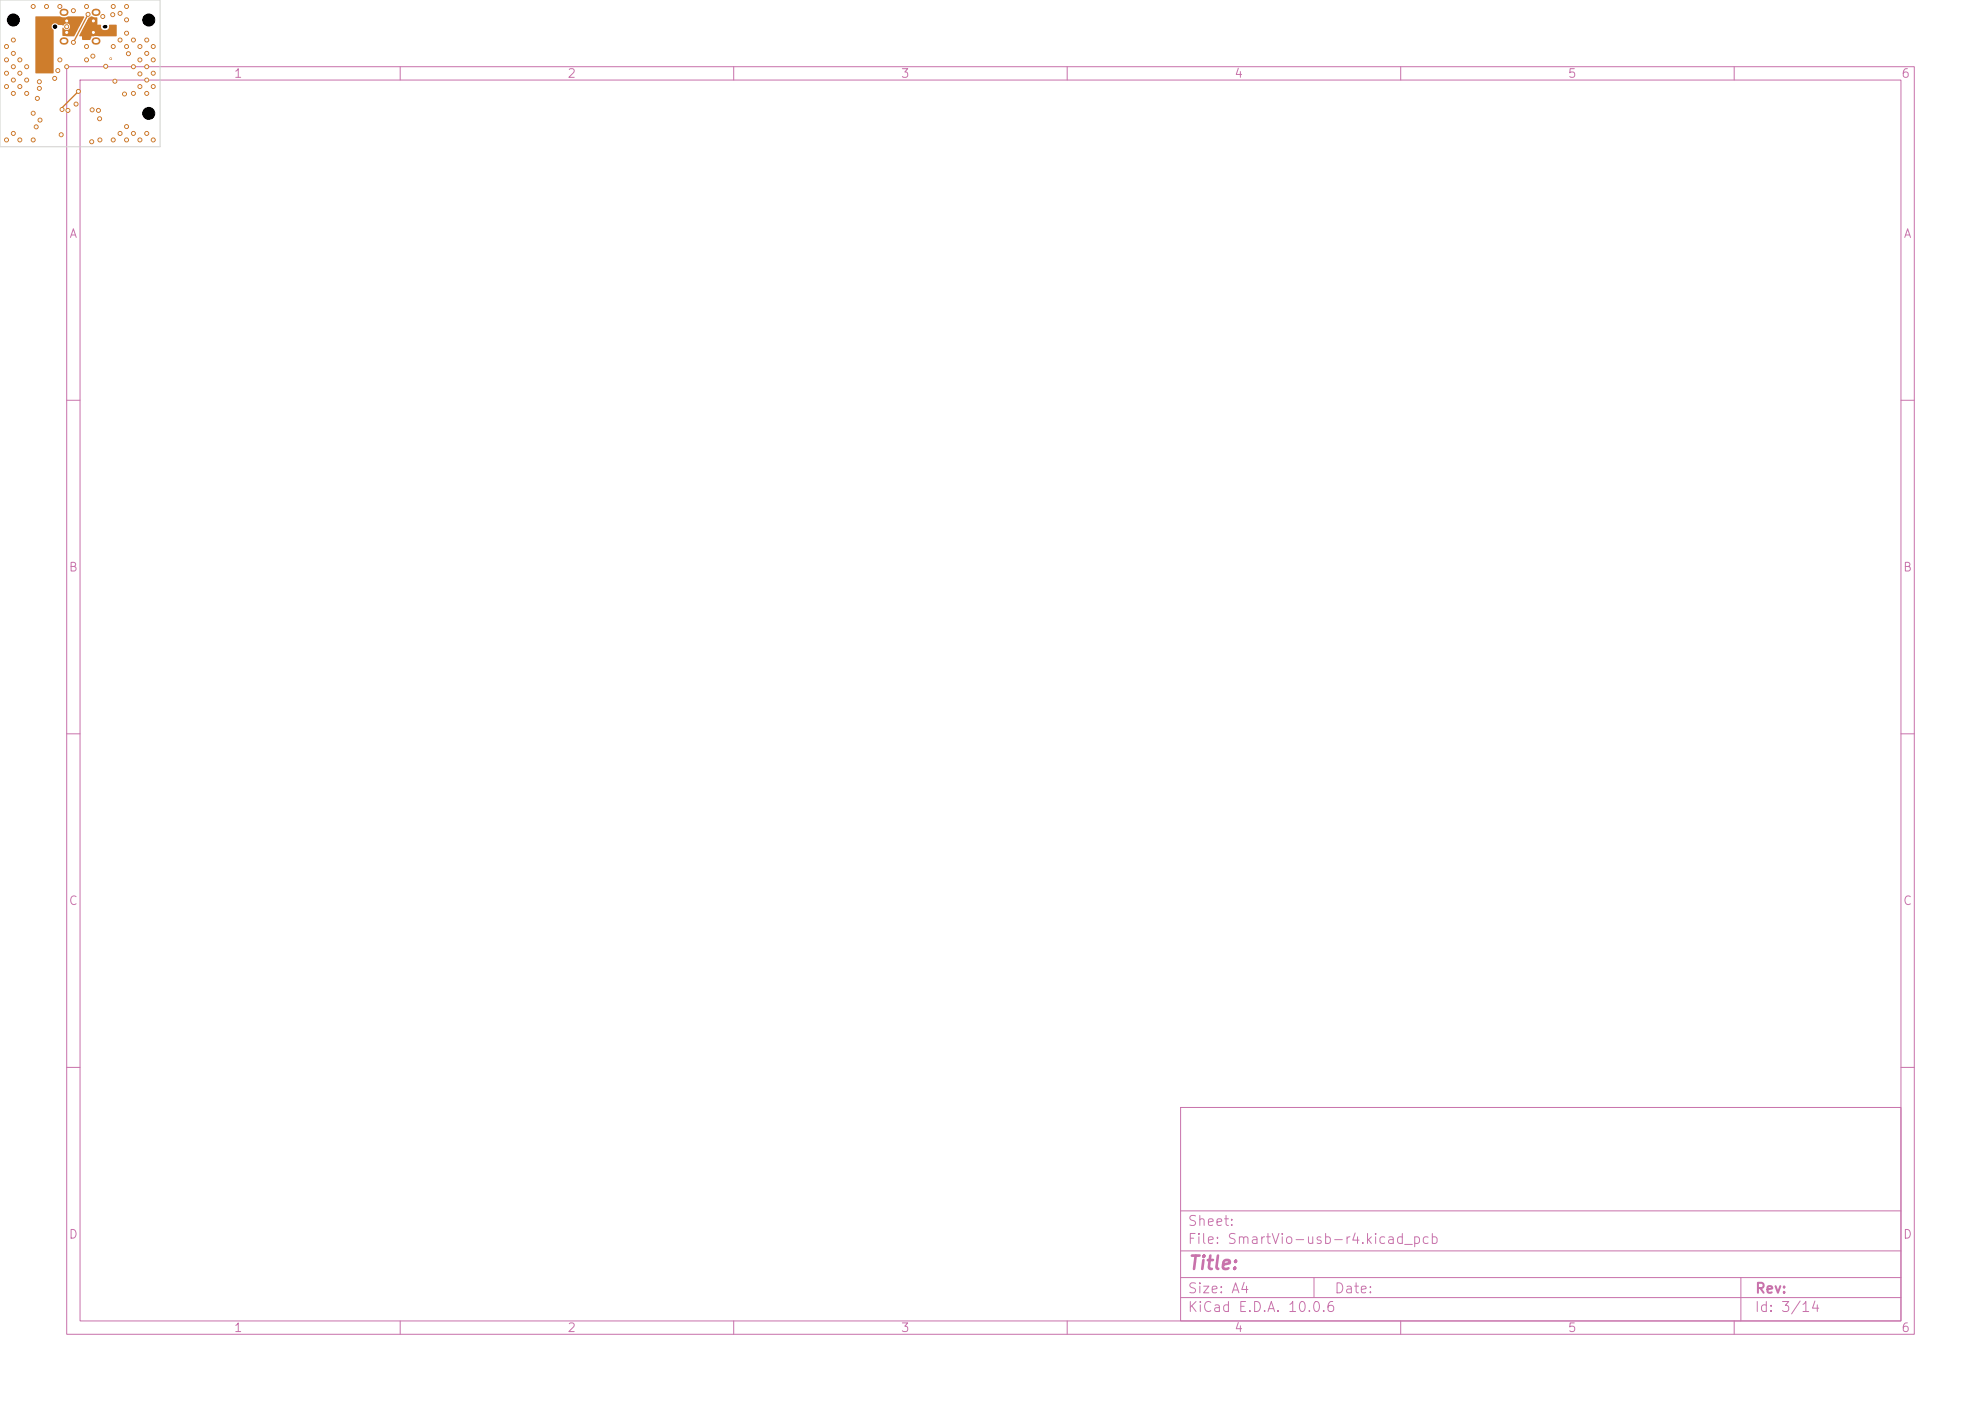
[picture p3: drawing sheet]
<svg xmlns="http://www.w3.org/2000/svg" width="297mm" height="210mm" viewBox="0 0 297 210" stroke-linecap="round" stroke-linejoin="round" font-family="sans-serif">
<defs><g id="words">
<text font-size="2" fill="#c872ab" x="178" y="190.8">Title:</text>
<g font-size="1.5" fill="#c872ab">
<text x="178" y="184.1">Sheet:</text>
<text x="178" y="186.8">File: SmartVio-usb-r4.kicad_pcb</text>
<text x="178" y="197">KiCad E.D.A. 10.0.6</text>
<text x="178" y="194.2">Size: A4</text>
<text x="200" y="194.2">Date:</text>
<text x="263" y="197">Id: 3/14</text>
<text x="263" y="194.2">Rev:</text>
</g>
<g font-size="1.3" fill="#c872ab">
<text x="35" y="12">1</text>
<text x="85" y="12">2</text>
<text x="135" y="12">3</text>
<text x="185" y="12">4</text>
<text x="235" y="12">5</text>
<text x="285" y="12">6</text>
<text x="10.3" y="36">A</text>
<text x="285.3" y="36">A</text>
<text x="10.2" y="86">B</text>
<text x="285.2" y="86">B</text>
<text x="10.2" y="136">C</text>
<text x="285.2" y="136">C</text>
<text x="10.2" y="186">D</text>
<text x="285.2" y="186">D</text>
<text x="35" y="200">1</text>
<text x="85" y="200">2</text>
<text x="135" y="200">3</text>
<text x="185" y="200">4</text>
<text x="235" y="200">5</text>
<text x="285" y="200">6</text>
</g>
</g></defs>
<g fill="none" stroke="#c872ab" stroke-width=".15">
<path d="M10 10h277v190h-277zM12 12h273v186h-273zM60 10v2M110 10v2M160 10v2M210 10v2M260 10v2M10 60h2M285 60h2M10 110h2M285 110h2M10 160h2"/>
<path d="M177 166h108v32h-108zM285 160h2M60 198v2M110 198v2M160 198v2M177 194.5h108M177 191.5h108M177 187.5h108M177 181.5h108M197 191.5v3M210 198v2M260 198v2"/>
<path d="M261 191.5v6.5"/>
</g>
<path d="M9.5 1.9h.2M9.5 6.2h.2M14.3 1.9h.2M14.3 6.2h.2" fill="none" stroke="#ce7d2c" stroke-width="1.1"/>
<g fill="#ce7d2c" stroke="#ce7d2c" stroke-width=".15">
<circle cx="2" cy="12" r=".3"/>
<circle cx="2" cy="20" r=".3"/>
<circle cx="2" cy="6" r=".3"/>
<circle cx="2" cy="14" r=".3"/>
<circle cx="20" cy="14" r=".3"/>
<circle cx="3" cy="9" r=".3"/>
<circle cx="7" cy="1" r=".3"/>
<circle cx="22" cy="10" r=".3"/>
<circle cx="15.4" cy="2.5" r=".3"/>
<circle cx="4" cy="14" r=".3"/>
<circle cx="5" cy="1" r=".3"/>
<circle cx="13.9" cy="8.4" r=".3"/>
<circle cx="22" cy="20" r=".3"/>
<circle cx="18" cy="6" r=".3"/>
<circle cx="17" cy="7" r=".3"/>
<circle cx="23" cy="7" r=".3"/>
<circle cx="19" cy="21" r=".3"/>
<circle cx="5.9" cy="12.2" r=".3"/>
<circle cx="19" cy="7" r=".3"/>
<circle cx="13" cy="9" r=".3"/>
<circle cx="21" cy="7" r=".3"/>
<circle cx="22" cy="12" r=".3"/>
<circle cx="1" cy="9" r=".3"/>
<circle cx="22" cy="8" r=".3"/>
<circle cx="1" cy="7" r=".3"/>
<circle cx="18" cy="2" r=".3"/>
<circle cx="5.9" cy="13.2" r=".3"/>
<circle cx="15" cy="21" r=".3"/>
<circle cx="19" cy="19" r=".3"/>
<circle cx="22" cy="6" r=".3"/>
<circle cx="21" cy="9" r=".3"/>
<circle cx="4" cy="12" r=".3"/>
<circle cx="23" cy="21" r=".3"/>
<circle cx="21" cy="13" r=".3"/>
<circle cx="17.2" cy="12.2" r=".3"/>
<circle cx="17" cy="1" r=".3"/>
<circle cx="20" cy="10" r=".3"/>
<circle cx="21" cy="11.1" r=".3"/>
<circle cx="1" cy="21" r=".3"/>
<circle cx="4" cy="10" r=".3"/>
<circle cx="8.2" cy="11.8" r=".3"/>
<circle cx="11" cy="1.6" r=".3"/>
<circle cx="23" cy="9" r=".3"/>
<circle cx="1" cy="13" r=".3"/>
<circle cx="23" cy="13" r=".3"/>
<circle cx="9" cy="9" r=".3"/>
<circle cx="3" cy="13" r=".3"/>
<circle cx="17" cy="21" r=".3"/>
<circle cx="2" cy="10" r=".3"/>
<circle cx="13" cy="1" r=".3"/>
<circle cx="6" cy="18" r=".3"/>
<circle cx="5" cy="17" r=".3"/>
<circle cx="9" cy="1" r=".3"/>
<circle cx="3" cy="11" r=".3"/>
<circle cx="19" cy="3" r=".3"/>
<circle cx="16.6" cy="8.8" r=".12"/>
<circle cx="1" cy="11" r=".3"/>
<circle cx="22" cy="14" r=".3"/>
<circle cx="8.7" cy="10.6" r=".3"/>
<circle cx="16.9" cy="2.2" r=".3"/>
<circle cx="19" cy="1" r=".3"/>
<circle cx="5" cy="21" r=".3"/>
<circle cx="23" cy="11" r=".3"/>
<circle cx="5.6" cy="14.8" r=".3"/>
<circle cx="21" cy="21" r=".3"/>
<circle cx="19" cy="5" r=".3"/>
<circle cx="10" cy="10" r=".3"/>
<circle cx="13" cy="7" r=".3"/>
<circle cx="13.8" cy="21.3" r=".3"/>
<circle cx="19.2" cy="8.1" r=".3"/>
<circle cx="2" cy="8" r=".3"/>
<circle cx="18" cy="20" r=".3"/>
<circle cx="20" cy="6" r=".3"/>
<circle cx="3" cy="21" r=".3"/>
<circle cx="20" cy="20" r=".3"/>
<circle cx="14.9" cy="17.8" r=".3"/>
<circle cx="14.8" cy="16.6" r=".3"/>
<circle cx="13.8" cy="16.5" r=".3"/>
<circle cx="9.2" cy="20.2" r=".3"/>
<circle cx="5.4" cy="19" r=".3"/>
<circle cx="11.4" cy="15.6" r=".3"/>
<circle cx="10.2" cy="16.5" r=".3"/>
<circle cx="9.3" cy="16.4" r=".3"/>
<circle cx="11.7" cy="13.7" r=".3"/>
<circle cx="18.7" cy="14.1" r=".3"/>
<circle cx="10" cy="3.1" r=".3"/>
<circle cx="14" cy="3.1" r=".3"/>
<circle cx="10" cy="4.9" r=".3"/>
<circle cx="14" cy="4.9" r=".3"/>
<circle cx="10" cy="4" r=".3"/>
<circle cx="15.8" cy="9.9" r=".3"/>
<circle cx="11" cy="6.4" r=".3"/>
<circle cx="13.2" cy="2.1" r=".3"/>
</g>
<path d="M11.7 13.7l-2.4 2.4v.3M13.2 2.2l-2.2 4.2" fill="none" stroke="#ce7d2c" stroke-width=".2"/>
<g fill="#ce7d2c">
<path d="M5.3 2.5h3.7l.4 .1 .8-.1h2.4l-1.5 2.9h-1.7l-.1-1.2h.2a.52 .52 0 0 0 .8 .2 .52 .52 0 0 0 0-.8 .52 .52 0 0 0-.8 .2h-.2h-.5a.55 .55 0 0 0-.9-.1 .55 .55 0 0 0 .1 .8v6.5h-2.7z"/>
<path d="M13.3 2.7v-.1a.63 .63 0 0 1 .9 0l.4 .1v1h.5a.63 .63 0 0 0 .8 .8 .63 .63 0 0 0 .5-.8l1.1 .1-.1 1.6-3.7 .1-.2 .5h-1.2v-.5h-.3l-.1-.2z"/>
</g>
<path d="M0 0h24v22h-24z" fill="none" stroke="#d0d2cd" stroke-width=".15"/>
<g fill="#fff" stroke="#fff" stroke-width=".15">
<circle cx="2" cy="12" r=".15"/>
<circle cx="2" cy="20" r=".15"/>
<circle cx="2" cy="6" r=".15"/>
<circle cx="2" cy="14" r=".15"/>
<circle cx="20" cy="14" r=".15"/>
<circle cx="3" cy="9" r=".15"/>
<circle cx="7" cy="1" r=".15"/>
<circle cx="22" cy="10" r=".15"/>
<circle cx="15.4" cy="2.5" r=".15"/>
<circle cx="4" cy="14" r=".15"/>
<circle cx="5" cy="1" r=".15"/>
<circle cx="13.9" cy="8.4" r=".15"/>
<circle cx="22" cy="20" r=".15"/>
<circle cx="18" cy="6" r=".15"/>
<circle cx="17" cy="7" r=".15"/>
<circle cx="23" cy="7" r=".15"/>
<circle cx="19" cy="21" r=".15"/>
<circle cx="5.9" cy="12.3" r=".15"/>
<circle cx="19" cy="7" r=".15"/>
<circle cx="13" cy="9" r=".15"/>
<circle cx="21" cy="7" r=".15"/>
<circle cx="22" cy="12" r=".15"/>
<circle cx="1" cy="9" r=".15"/>
<circle cx="22" cy="8" r=".15"/>
<circle cx="1" cy="7" r=".15"/>
<circle cx="18" cy="2" r=".15"/>
<circle cx="5.9" cy="13.3" r=".15"/>
<circle cx="15" cy="21" r=".15"/>
<circle cx="19" cy="19" r=".15"/>
<circle cx="22" cy="6" r=".15"/>
<circle cx="21" cy="9" r=".15"/>
<circle cx="4" cy="12" r=".15"/>
<circle cx="23" cy="21" r=".15"/>
<circle cx="21" cy="13" r=".15"/>
<circle cx="17.2" cy="12.2" r=".15"/>
<circle cx="17" cy="1" r=".15"/>
<circle cx="20" cy="10" r=".15"/>
<circle cx="21" cy="11.1" r=".15"/>
<circle cx="1" cy="21" r=".15"/>
<circle cx="4" cy="10" r=".15"/>
<circle cx="8.2" cy="11.7" r=".15"/>
<circle cx="11" cy="1.6" r=".15"/>
<circle cx="23" cy="9" r=".15"/>
<circle cx="1" cy="13" r=".15"/>
<circle cx="23" cy="13" r=".15"/>
<circle cx="9" cy="9" r=".15"/>
<circle cx="3" cy="13" r=".15"/>
<circle cx="17" cy="21" r=".15"/>
<circle cx="2" cy="10" r=".15"/>
<circle cx="13" cy="1" r=".15"/>
<circle cx="6" cy="18" r=".15"/>
<circle cx="5" cy="17" r=".15"/>
<circle cx="9" cy="1" r=".15"/>
<circle cx="3" cy="11" r=".15"/>
<circle cx="19" cy="3" r=".15"/>
<circle cx="16.6" cy="8.8" r=".05"/>
<circle cx="1" cy="11" r=".15"/>
<circle cx="22" cy="14" r=".15"/>
<circle cx="8.7" cy="10.6" r=".15"/>
<circle cx="16.9" cy="2.2" r=".15"/>
<circle cx="19" cy="1" r=".15"/>
<circle cx="5" cy="21" r=".15"/>
<circle cx="23" cy="11" r=".15"/>
<circle cx="5.6" cy="14.7" r=".15"/>
<circle cx="21" cy="21" r=".15"/>
<circle cx="19" cy="5" r=".15"/>
<circle cx="10" cy="10" r=".15"/>
<circle cx="13" cy="7" r=".15"/>
<circle cx="13.7" cy="21.3" r=".15"/>
<circle cx="19.3" cy="8" r=".15"/>
<circle cx="2" cy="8" r=".15"/>
<circle cx="18" cy="20" r=".15"/>
<circle cx="20" cy="6" r=".15"/>
<circle cx="3" cy="21" r=".15"/>
<circle cx="20" cy="20" r=".15"/>
<circle cx="14.9" cy="17.8" r=".15"/>
<circle cx="14.8" cy="16.6" r=".15"/>
<circle cx="13.8" cy="16.5" r=".15"/>
<circle cx="9.2" cy="20.2" r=".15"/>
<circle cx="5.4" cy="19" r=".15"/>
<circle cx="11.4" cy="15.6" r=".15"/>
<circle cx="10.2" cy="16.5" r=".15"/>
<circle cx="9.3" cy="16.4" r=".15"/>
<circle cx="11.7" cy="13.7" r=".15"/>
<circle cx="18.7" cy="14.1" r=".15"/>
<circle cx="10" cy="3.1" r=".15"/>
<circle cx="14" cy="3.1" r=".15"/>
<circle cx="10" cy="4.9" r=".15"/>
<circle cx="14" cy="4.9" r=".15"/>
<circle cx="10" cy="4" r=".15"/>
<circle cx="15.8" cy="9.9" r=".15"/>
<circle cx="11" cy="6.3" r=".15"/>
<circle cx="13.2" cy="2.1" r=".15"/>
</g>
<g fill="#000" stroke="#000" stroke-width=".15">
<circle cx="2" cy="3" r=".9"/>
<circle cx="8.3" cy="4" r=".26"/>
<circle cx="22.3" cy="17" r=".9"/>
<circle cx="22.3" cy="3" r=".9"/>
</g>
<path d="M15.7 4h.2" fill="none" stroke="#000" stroke-width=".52"/>
<path d="M9.5 1.9h.2M9.5 6.2h.2M14.3 1.9h.2M14.3 6.2h.2" fill="none" stroke="#fff" stroke-width=".6"/>
<use href="#words"/>
</svg>
